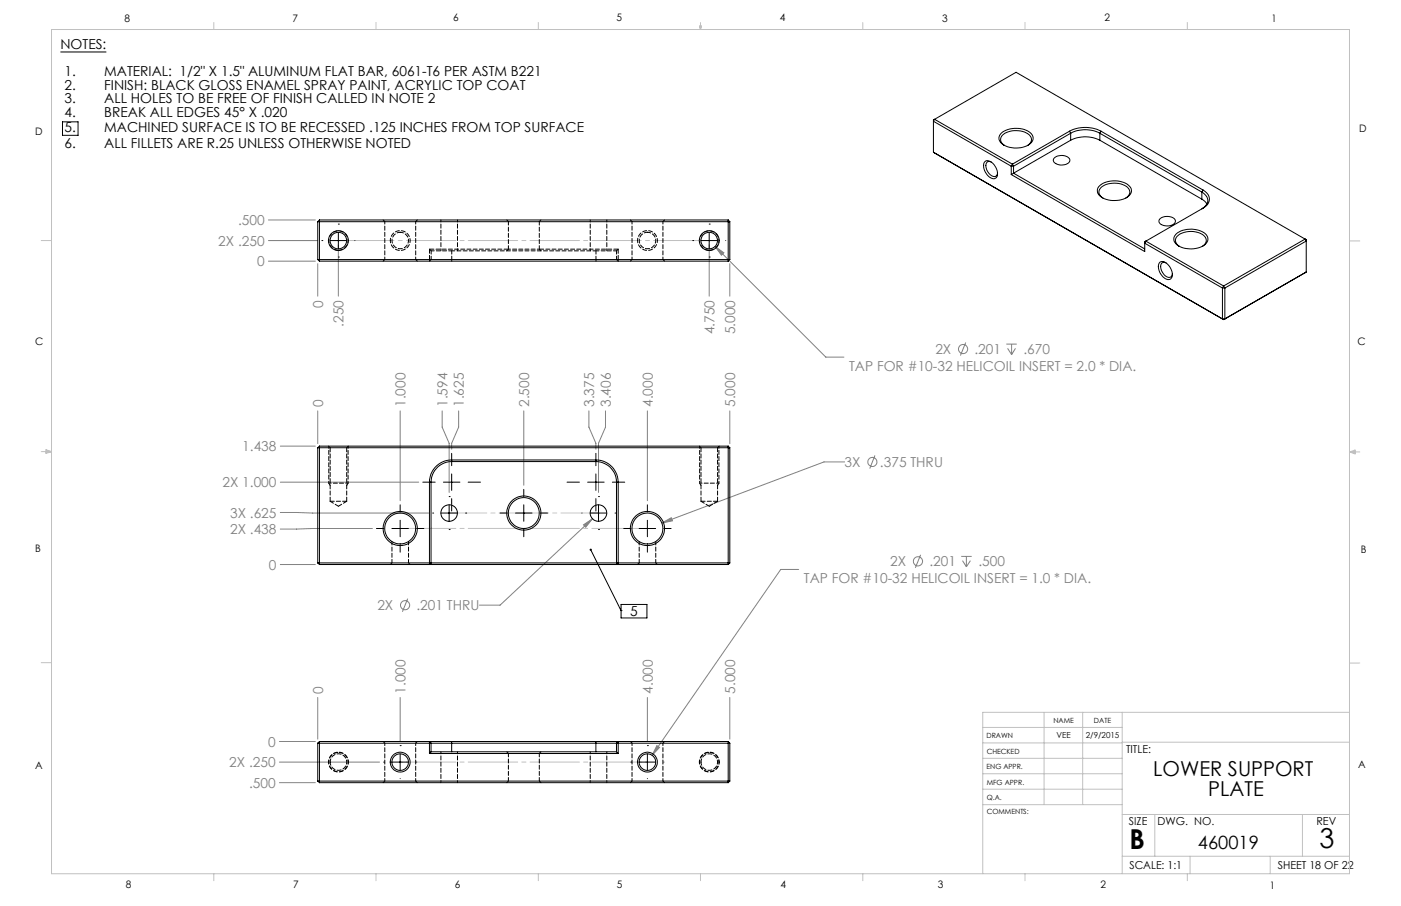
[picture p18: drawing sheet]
<svg xmlns="http://www.w3.org/2000/svg" width="432mm" height="279mm" viewBox="0 0 432 279" stroke-linecap="round" stroke-linejoin="round" font-family="sans-serif">
<defs><g id="words">
<g font-size="8.5">
<text x="348.1" y="261.8">B</text>
<text x="406.7" y="261.6">3</text>
</g>
<g font-size="6.3">
<text x="355.4" y="239.2">LOWER SUPPORT</text>
<text x="372.4" y="245.5">PLATE</text>
</g>
<text font-size="5.6" x="369.2" y="261.7">460019</text>
<g font-size="4.2">
<text x="18.6" y="15.1">NOTES:</text>
<text x="19.9" y="23.5">1.</text>
<text x="32.1" y="23.5">MATERIAL: 1/2&quot; X 1.5&quot; ALUMINUM FLAT BAR, 6061-T6 PER ASTM B221</text>
<text x="19.9" y="27.6">2.</text>
<text x="32.1" y="27.6">FINISH: BLACK GLOSS ENAMEL SPRAY PAINT, ACRYLIC TOP COAT</text>
<text x="19.9" y="31.8">3.</text>
<text x="19.9" y="36">4.</text>
<text x="32.1" y="31.8">ALL HOLES TO BE FREE OF FINISH CALLED IN NOTE 2</text>
<text x="32.1" y="36">BREAK ALL EDGES 45° X .020</text>
<text x="19.9" y="40.8">5.</text>
<text x="32.1" y="40.8">MACHINED SURFACE IS TO BE RECESSED .125 INCHES FROM TOP SURFACE</text>
<text x="19.9" y="45.6">6.</text>
<text x="32.1" y="45.6">ALL FILLETS ARE R.25 UNLESS OTHERWISE NOTED</text>
<text x="194.3" y="190">5</text>
</g>
<g font-size="4.2" fill="#808080">
<text x="73.4" y="69.4">.500</text>
<text x="67.3" y="75.8">2X .250</text>
<text x="79.2" y="82.1">0</text>
<text x="99.6" y="94.8" transform="rotate(-90 99.6 94.8)">0</text>
<text x="105.9" y="100.7" transform="rotate(-90 105.9 100.7)">.250</text>
<text x="220.2" y="103.1" transform="rotate(-90 220.2 103.1)">4.750</text>
<text x="226.6" y="103.1" transform="rotate(-90 226.6 103.1)">5.000</text>
<text x="288.3" y="109.2">2X</text>
<text x="300.3" y="109.2">.201</text>
<text x="315.4" y="109.2">.670</text>
<text x="261.7" y="114.3">TAP FOR #10-32 HELICOIL INSERT = 2.0 * DIA.</text>
<text x="99.6" y="125.5" transform="rotate(-90 99.6 125.5)">0</text>
<text x="125" y="125.5" transform="rotate(-90 125 125.5)">1.000</text>
<text x="137.9" y="125.5" transform="rotate(-90 137.9 125.5)">1.594</text>
<text x="143" y="125.5" transform="rotate(-90 143 125.5)">1.625</text>
<text x="163.1" y="125.5" transform="rotate(-90 163.1 125.5)">2.500</text>
<text x="183.1" y="125.5" transform="rotate(-90 183.1 125.5)">3.375</text>
<text x="188.2" y="125.5" transform="rotate(-90 188.2 125.5)">3.406</text>
<text x="201.2" y="125.5" transform="rotate(-90 201.2 125.5)">4.000</text>
<text x="226.6" y="125.5" transform="rotate(-90 226.6 125.5)">5.000</text>
<text x="74.7" y="139.2">1.438</text>
<text x="260.3" y="144">3X</text>
<text x="271.2" y="144">.375 THRU</text>
<text x="68.6" y="150.3">2X 1.000</text>
<text x="70.9" y="159.6">3X .625</text>
<text x="70.9" y="164.7">2X .438</text>
<text x="82.9" y="175.7">0</text>
<text x="247.8" y="179.7">TAP FOR #10-32 HELICOIL INSERT = 1.0 * DIA.</text>
<text x="274.4" y="174.6">2X</text>
<text x="286.4" y="174.6">.201</text>
<text x="301.5" y="174.6">.500</text>
<text x="116.3" y="188.2">2X</text>
<text x="128.4" y="188.2">.201 THRU</text>
<text x="99.6" y="213.9" transform="rotate(-90 99.6 213.9)">0</text>
<text x="125" y="213.9" transform="rotate(-90 125 213.9)">1.000</text>
<text x="201.2" y="213.9" transform="rotate(-90 201.2 213.9)">4.000</text>
<text x="226.6" y="213.9" transform="rotate(-90 226.6 213.9)">5.000</text>
<text x="82.6" y="230.3">0</text>
<text x="70.7" y="236.6">2X .250</text>
<text x="76.8" y="243">.500</text>
</g>
<g font-size="3.4">
<text x="347.1" y="232.3">TITLE:</text>
<text x="347.9" y="254.3">SIZE</text>
<text x="356.7" y="254.4">DWG. NO.</text>
<text x="405.7" y="254.5">REV</text>
<text x="348.1" y="267.9">SCALE: 1:1</text>
<text x="393.8" y="267.9">SHEET 18 OF 22</text>
</g>
<g font-size="3.2">
<text x="38.3" y="6.7">8</text>
<text x="90.2" y="6.7">7</text>
<text x="139.7" y="6.5">6</text>
<text x="190" y="6.5">5</text>
<text x="240.4" y="6.5">4</text>
<text x="290.4" y="6.7">3</text>
<text x="340.4" y="6.5">2</text>
<text x="391.9" y="6.7">1</text>
<text x="10.9" y="41.6">D</text>
<text x="418.9" y="40.7">D</text>
<text x="10.9" y="106.3">C</text>
<text x="418.4" y="106.4">C</text>
<text x="10.8" y="170.2">B</text>
<text x="419.4" y="170.6">B</text>
<text x="10.8" y="237.2">A</text>
<text x="418.6" y="236.8">A</text>
<text x="38.8" y="273.8">8</text>
<text x="90.4" y="273.8">7</text>
<text x="140.2" y="273.8">6</text>
<text x="190.1" y="273.9">5</text>
<text x="240.5" y="273.8">4</text>
<text x="289" y="273.9">3</text>
<text x="339.1" y="273.8">2</text>
<text x="391.4" y="274.1">1</text>
</g>
<g font-size="2.5">
<text x="325.6" y="227.6">VEE</text>
<text x="334.6" y="227.7">2/9/2015</text>
</g>
<g font-size="2.2">
<text x="304.1" y="227.7">DRAWN</text>
<text x="324.7" y="222.9">NAME</text>
<text x="337.2" y="222.9">DATE</text>
<text x="304.1" y="232.6">CHECKED</text>
<text x="304" y="237.2">ENG APPR.</text>
<text x="304.2" y="241.9">MFG APPR.</text>
<text x="304.1" y="246.7">Q.A.</text>
<text x="304.1" y="250.9">COMMENTS:</text>
</g>
</g></defs>
<g fill="none" stroke="#808080" stroke-width=".31">
<path d="M82.7 74.2h15.2M82.7 67.8h14.5M104.3 75.5v15.8M218.6 75.5v15.8M220.4 76l2.7 2-.7 .7zM220.4 76l34.1 34.1h5.6M82.7 80.5h14.5M97.9 81.3v10M224.9 81.3v10M297.6 105.6l-1.6 4M310.2 106.1h3.2M310.6 107.4l1.2 2"/>
<path d="M311.8 106.1v3.3M313 107.4l-1.2 2M86.4 137.6h10.8M97.9 126.7v10.1M123.3 126.7v27.7M136.3 126.7v5l2.1 5v15.2M141.4 126.7v5l-2.2 5v1.8M161.4 126.7v22.9M181.5 126.7v5l2.2 5v1.8M186.6 126.7v5l-2.1 5v15.2M199.5 126.7v27.7M224.9 126.7v10.1"/>
<path d="M86.4 158l45.7 .2M86.4 148.7h42.6M182.6 160l-28.5 26.6h-6.3M260.3 142.5h-6.3l-50 18.8M269.7 140.4l-1.6 4.1M86.4 174.1h10.8M114.8 163l-28.4 .2M179.8 161.9l2.8-1.9-2.1 2.6zM204 161.3l2.9-1.6 .4 .9zM246.2 175.6h-5.6l-39.6 57.3M283.7 171.1l-1.6 4M296.3 171.6h3.2"/>
<path d="M296.7 172.9l1.2 1.9M297.9 171.6v3.2M299.1 172.9l-1.2 1.9M125.7 184.6l-1.7 4.1M97.9 215.1v12.8M123.3 215.1v13.6M199.5 215.1v13.6M224.9 215.1v12.8M86.1 228.7h11.1M86.1 235h30.9M202.5 229.9l.8 .6-2.3 2.4zM86.1 241.4h11.1"/>
<circle cx="296.8" cy="107.6" r="1.41"/>
<circle cx="268.9" cy="142.5" r="1.41"/>
<circle cx="282.9" cy="173.1" r="1.42"/>
<circle cx="124.8" cy="186.6" r="1.41"/>
</g>
<g fill="none" stroke="#000" stroke-width=".31">
<path d="M18.6 16h14.2M19.3 37.6h4.8v4.1h-4.8zM99.2 74.2h.1M101.7 74.2h5.1M104.3 69.1h.1M104.3 79.3h.1M104.3 71.6v5.1M109.4 74.2h.1M213.5 74.2h.1M216 74.2h5.1M218.6 69.1h.1M218.6 79.3h.1"/>
<path d="M218.6 71.6v5.1M223.7 74.2h.1M139.2 139.8v3.8M183.7 139.8v3.8M123.3 155.7v2.2M130.3 148.7h3.8M133.3 158.2h.1M135.9 158.2h5.1M136.7 148.7h5M138.4 153.1h.1M138.4 155.7v5.1M139.2 146.2v5"/>
<path d="M139.2 153.8v3.8M143.5 158.2h.1M144.3 148.7h3.8M154.1 158.2h2.3M158.9 158.2h5.1M161.4 150.9v2.2M161.4 155.7v5.1M166.5 158.2h2.2M174.8 148.7h3.8M179.4 158.2h.1M181.1 148.7h5.1M181.9 158.2h5.1"/>
<path d="M183.7 146.2v5M183.7 153.8v3.8M184.5 153.1h.1M184.5 155.7v5.1M188.7 148.7h3.8M189.5 158.2h.1M199.5 155.7v2.2M116 163h2.3M120.8 163h5.1M123.3 160.4v5.1M123.3 168.1v2.2M128.4 163h2.2"/>
<path d="M138.4 163.3h.1M161.4 163.3v2.2M182.1 169.5l9.3 18.8M184.5 163.3h.1M192.2 163h2.3M197 163h5.1M199.5 160.4v5.1M199.5 168.1v2.2M204.6 163h2.2M191.4 188.3h.1M191.4 186.4h8v4.2h-8zM118.3 235h.1"/>
<path d="M120.8 235h5.1M123.3 229.9h.1M123.3 232.5v5.1M128.4 235h.1M194.5 235h.1M197 235h5.1M199.5 229.9h.1M199.5 232.5v5.1M204.6 235h.1M123.3 240.1h.1M199.5 240.1h.1"/>
</g>
<path d="M104.3 77.1a2.97 2.97 0 0 1-2.6-4.3 2.97 2.97 0 0 1 5.1-.2 2.97 2.97 0 0 1-2.2 4.5h-.3M218.6 77.1a2.97 2.97 0 0 1-2.6-4.3 2.97 2.97 0 0 1 5.1-.2 2.97 2.97 0 0 1-2.2 4.5h-.3M104.3 232a2.97 2.97 0 0 0-2.6 4.4 2.97 2.97 0 0 0 5.1 .2 2.97 2.97 0 0 0-2.2-4.5l-.3-.1M218.6 232a2.97 2.97 0 0 0-2.6 4.4 2.97 2.97 0 0 0 5.1 .2 2.97 2.97 0 0 0-2.2-4.5l-.3-.1" fill="none" stroke="#000" stroke-width=".31" stroke-dasharray="1.3 .6" stroke-dashoffset="-.1" stroke-linecap="butt"/>
<path d="M104.3 74.2h114.3M123.4 163h76.2M123.4 235h76.2" fill="none" stroke="#c0c0c0" stroke-width=".31" stroke-dasharray="15.2 1.3 1.3 1.3" stroke-dashoffset="-1.9"/>
<path d="M138.4 158.2h46.1" fill="none" stroke="#c0c0c0" stroke-width=".31" stroke-dasharray="15.2 1.3 1.3 1.3" stroke-dashoffset="3.7"/>
<g fill="none" stroke="#c0c0c0" stroke-width=".31">
<path d="M15.9 9.1h400v260.4h-400zM65.9 6.9v2.2M115.9 6.9v2.2M165.9 6.9v2.2M215.6 8h.6l-.3 1.1zM215.7 8l.2 1.1M215.9 6.9v2.2M216 8l-.1 1.1M265.9 6.9v2.2M315.9 6.9v2.2M365.9 6.9v2.2M12.7 74.2h3.2"/>
<path d="M415.9 74.3h3.2M12.7 139.3h3.2M14.2 139.1l1.7 .2M14.2 138.7l1.7 .6-1.7 .5zM15.9 139.3l-1.7 .3M415.9 139.4h3.2M415.9 139.4l1.8-.6v1.2zM415.9 139.4l1.8 .3M417.7 139.2l-1.8 .2M12.7 204.4h3.2M321.8 219.7v28.4M333.7 219.7v28.4"/>
<path d="M345.9 219.7v49.8M415.9 204.5h3.2M415.9 219.7h-113v49.8M302.9 233.9h43M302.9 229.1h43M302.9 224.3h43M302.9 238.6h43M345.9 228.9h70M302.9 248.1h43M302.9 243.4h43M345.9 251.2h70M355.9 251.2v12.9"/>
<path d="M401.4 251.2v12.9M65.9 269.5v2.1M115.9 269.5v2.1M165.9 269.5v2.1M215.9 269.5v2.1M265.9 269.5v2.1M315.9 269.5v2.1M345.9 264.1h70M365.9 269.5v2.1M366.8 264.1v5.4M391.5 264.1v5.4"/>
</g>
<path d="M101.3 137.7v11.3M107.3 137.7v11.3M215.6 137.7v11.3M221.6 137.7v11.3" fill="none" stroke="#000" stroke-width=".31" stroke-dasharray="1.3 .6" stroke-dashoffset=".7"/>
<path d="M101.3 149l.5 .7M107.3 149l-.4 .7M215.6 149l.5 .7M221.6 149l-.4 .7" fill="none" stroke="#000" stroke-width=".31" stroke-dasharray="1.3 .6" stroke-dashoffset=".4"/>
<path d="M101.3 149h6M215.6 149h6" fill="none" stroke="#000" stroke-width=".31" stroke-dasharray="1.3 .6" stroke-dashoffset=".5"/>
<path d="M202.5 229.9l-1.5 3 2.3-2.4zM204 161.3l3.3-.7-.4-.9zM179.8 161.9l.7 .7 2.1-2.6zM220.4 76l2 2.7 .7-.7z" fill="#808080"/>
<path d="M181.9 169.3l.2 .2-.2-.3a.34 .34 0 0 1 .5 .4 .34 .34 0 0 1-.5 .2 .34 .34 0 0 1 0-.5z" fill="#000"/>
<g fill="none" stroke="#000" stroke-width=".31">
<path d="M288 36.8l-.3 .6 24 13.9M288 36.8l-.3 .2v10M288 36.8l24 13.8M288 36.8l25.2-14.5 89 51.4M287.7 47l89.4 51.6M287.7 47l.3 .2M303.4 50a2.16 2.16 0 0 1 3.3 1.2 2.63 2.63 0 0 1 0 3.8 3.7 3.7 0 0 1-3.6-3.9zM305.5 50a1.15 1.15 0 0 0-1.4 .1 1.15 1.15 0 0 0-.2 1.4 3.1 3.1 0 0 0 2.9 2.9l.5-.4 .1-.6M308.6 41a7.6 7.6 0 0 1 9.3 .3 2.32 2.32 0 0 1-1.4 3.7 7.5 7.5 0 0 1-8.2-1.3l-.4-1.2 .2-.7zM309.6 44.9a2.11 2.11 0 0 1-1.2-2.2 2.11 2.11 0 0 1 1.8-1.8 6.5 6.5 0 0 1 7.5 1.3 2.02 2.02 0 0 1-1 2.7M311.7 51.3v2.5M311.7 53.8l41.1 23.8v-3l.4-.2"/>
<path d="M311.7 51.3h.7M312 50.6l-.3 .7M312 50.6l.4 .7M312.4 53.4l40.4 23.4M312.4 53.4l-.7 .4M312.4 51.3v2.1M325 48.6a3.3 3.3 0 0 1 4.7 .6 2.38 2.38 0 0 1-3.1 1.7 1.63 1.63 0 0 1-1.8-2zM329.6 40.5a10.6 10.6 0 0 1 9.7 0M329.6 40.5l-17.6 10.1M329.6 40.5l.4 .6M330 43.3a10 10 0 0 1 9 0M330 41.1a9.7 9.7 0 0 1 9 0"/>
<path d="M330 43.3l-17.6 10.1M330 41.1l-17.6 10.2M330 41.1v2.2M339 57.2a7.5 7.5 0 0 1 9.2 .3 2.28 2.28 0 0 1-1.4 3.7 7.4 7.4 0 0 1-8.2-1.3l-.4-.7v-.9zM339 43.3l31.4 18.1M339 41.1l31.4 18.1M339 41.1v2.2M339.3 40.5l31.5 18.1M339.3 40.5l-.3 .6M370.4 59.2a2.74 2.74 0 0 1 1.9 2.6 2.74 2.74 0 0 1-1.9 2.6M370.4 59.2v2.2M370.8 58.6a2.97 2.97 0 0 1 2 2.8 2.97 2.97 0 0 1-2 2.8l-17.6 10.2"/>
<path d="M370.8 58.6l-.4 .6M97.9 68.4v11.6M97.9 68.4h127M98.5 67.8v12.7M98.5 67.8h125.9M98.5 67.8l-.6 .6M224.4 67.8v12.7M224.4 67.8l.5 .6M224.9 68.4v11.6M339.9 61.1a2.1 2.1 0 0 1-1.2-2.2 2.1 2.1 0 0 1 1.8-1.8 6.5 6.5 0 0 1 7.5 1.3 2.02 2.02 0 0 1-1 2.7M353.2 74.4l23.9 13.8M353.2 74.4l-.4 .6 24 13.8"/>
<path d="M357.5 67.5a3.3 3.3 0 0 1 4.8 .5 2.32 2.32 0 0 1-3.1 1.6 1.6 1.6 0 0 1-1.9-1.9zM362.5 72.1a7.5 7.5 0 0 1 9.3 .3 2.32 2.32 0 0 1-1.4 3.7 7.4 7.4 0 0 1-8.2-1.2l-.4-.8v-.8zM363.5 76a2.04 2.04 0 0 1-1.2-1.9 2.04 2.04 0 0 1 1.2-1.9 6.8 6.8 0 0 1 7.8 .8 1.94 1.94 0 0 1-.7 3M370.4 61.4l1.6 1.5M402.2 73.7l.4 .6-25.1 14.5M402.2 73.7l-25.1 14.5M402.2 73.7l.4 .2v10M97.9 80h127M97.9 80l.6 .5M98.5 80.5h125.9M224.9 80l-.5 .5M357.5 80.9a2.67 2.67 0 0 1 3.3 1.9 2.43 2.43 0 0 1-.2 3.3 3.7 3.7 0 0 1-3.6-3.9z"/>
<path d="M359.4 81.1a1.15 1.15 0 0 0-1.4 .1 1.15 1.15 0 0 0-.2 1.4 3.1 3.1 0 0 0 2.9 2.9l.4-.4 .2-.6M376.8 88.8h.7M376.8 88.8v9.6M376.8 98.4h.7M376.8 98.4l.3 .2M377.1 88.2l-.3 .6M377.1 88.2l.4 .6M377.5 88.8v9.6M377.5 98.4l-.4 .2M402.6 83.9l-25.5 14.7M402.6 83.9l-.4 .2M97.9 138.1v35.5"/>
<path d="M97.9 138.1h127M98.5 137.6v36.5M98.5 137.6h125.9M98.5 137.6l-.6 .5M224.4 137.6v36.5M224.4 137.6l.5 .5M224.9 138.1v35.5M132.4 148.7v25.4l.5-.5v-24.9M132.4 148.7h.5M139.2 141.9a6.8 6.8 0 0 0-6.8 6.8M139.2 142.3a6.4 6.4 0 0 0-6.3 6.4M139.2 141.9v.4"/>
<path d="M139.2 141.9h44.5M139.2 142.3h44.5M183.7 141.9a6.9 6.9 0 0 1 6.8 6.8M183.7 142.3a6.3 6.3 0 0 1 6.3 6.4M183.7 141.9v.4M190 148.7v24.9l.5 .5v-25.4M190 148.7h.5M97.9 173.6h127M97.9 173.6l.6 .5M98.5 174.1h125.9M224.9 173.6l-.5 .5M97.9 229.2h35"/>
<path d="M97.9 229.2v11.7M98.5 228.7v12.7M98.5 228.7h33.9M98.5 228.7l-.6 .5M132.4 228.7h6.8M132.4 228.7v3.7M132.4 228.7l.5 .5M132.4 232.4h58.1M132.9 229.2h57.1M132.9 231.8h57.1M132.9 231.8l-.5 .6M132.9 229.2v2.6"/>
<path d="M139.2 228.7h44.5M139.2 228.7v3.1M183.7 228.7h6.8M183.7 228.7v3.1M190 229.2h34.9M190 231.8l.5 .6M190 229.2v2.6M190.5 228.7h33.9M190.5 228.7v3.7M190.5 228.7l-.5 .5M224.4 228.7v12.7M224.4 228.7l.5 .5"/>
<path d="M224.9 229.2v11.7M97.9 240.9l.6 .5M97.9 240.9h127M98.5 241.4h125.9M224.9 240.9l-.5 .5"/>
<circle cx="104.3" cy="74.2" r="2.56"/>
<circle cx="104.3" cy="74.2" r="3.1"/>
<circle cx="218.6" cy="74.2" r="2.56"/>
<circle cx="218.6" cy="74.2" r="3.1"/>
<circle cx="138.4" cy="158.2" r="2.55"/>
<circle cx="161.4" cy="158.2" r="4.8"/>
<circle cx="161.4" cy="158.2" r="5.3"/>
<circle cx="184.4" cy="158.2" r="2.54"/>
<circle cx="123.3" cy="163" r="4.8"/>
<circle cx="123.3" cy="163" r="5.3"/>
<circle cx="199.5" cy="163" r="4.8"/>
<circle cx="199.5" cy="163" r="5.3"/>
<circle cx="123.3" cy="235" r="3.1"/>
<circle cx="123.3" cy="235" r="2.54"/>
<circle cx="199.5" cy="235" r="3.1"/>
<circle cx="199.5" cy="235" r="2.54"/>
</g>
<path d="M156.7 68.3v8.5M166.2 76.8v-8.5M120.8 167v6.6M125.9 173.6v-6.6M197 167v6.6M202.1 173.6v-6.6M101.8 235a2.55 2.55 0 0 1 3.6-2.3 2.55 2.55 0 0 1 .5 4.3 2.55 2.55 0 0 1-4.1-1.5v-.5M156.7 232.3v8.6M216.1 235a2.55 2.55 0 0 1 3.6-2.3 2.55 2.55 0 0 1 .5 4.3 2.55 2.55 0 0 1-4.1-1.5v-.5M166.2 240.9v-8.6" fill="none" stroke="#000" stroke-width=".31" stroke-dasharray="1.3 .6" stroke-dashoffset=".2"/>
<g fill="none" stroke="#000" stroke-width=".31" stroke-dasharray="1.3 .6" stroke-dashoffset=".6">
<path d="M120.3 74.2a3.1 3.1 0 0 0 4.4 2.7 3.1 3.1 0 0 0 .5-5.2 3.1 3.1 0 0 0-4.9 1.9v.6M135.9 67.8v9.6M141 77.4v-9.6M166.2 76.8h-9.5M181.9 67.8v9.6M187 77.4v-9.6M196.5 74.2a3.1 3.1 0 0 0 4.4 2.7 3.1 3.1 0 0 0 .5-5.2 3.1 3.1 0 0 0-4.9 1.9v.6M107.4 235a3.1 3.1 0 0 0-4.5-2.7 3.1 3.1 0 0 0-.4 5.2 3.1 3.1 0 0 0 4.8-2l.1-.5M135.9 231.8v9.6M181.9 231.8v9.6M221.7 235a3.1 3.1 0 0 0-4.5-2.7 3.1 3.1 0 0 0-.4 5.2 3.1 3.1 0 0 0 4.8-2l.1-.5M141 241.4v-9.6"/>
<path d="M187 241.4v-9.6"/>
</g>
<g fill="none" stroke="#000" stroke-width=".31" stroke-dasharray="1.3 .6" stroke-dashoffset=".4">
<path d="M118.1 67.8l.5 .5M128.1 68.3l.5-.5M132.9 77.4l-.5-.6M156.2 67.8l.5 .5M156.7 76.8l-.5 .6M166.2 68.3l.5-.5M166.7 77.4l-.5-.6M190 77.4l.5-.6M194.3 67.8l.5 .5M204.3 68.3l.5-.5M118.6 80l-.5 .5M128.6 80.5l-.5-.5"/>
<path d="M132.4 80.5l.5-.5M190.5 80.5l-.5-.5M194.8 80l-.5 .5M204.8 80.5l-.5-.5M101.2 137.6l.6 .5M106.9 138.1l.5-.5M215.5 137.6l.6 .5M221.2 138.1l.5-.5M120.8 173.6l-.5 .5M126.4 174.1l-.5-.5M197 173.6l-.5 .5M202.6 174.1l-.5-.5"/>
<path d="M118.1 228.7l.5 .5M128.1 229.2l.5-.5M156.2 231.8l.5 .5M166.2 232.3l.5-.5M194.3 228.7l.5 .5M204.3 229.2l.5-.5M118.6 240.9l-.5 .5M128.6 241.4l-.5-.5M156.7 240.9l-.5 .5M166.7 241.4l-.5-.5M194.8 240.9l-.5 .5M204.8 241.4l-.5-.5"/>
</g>
<path d="M118.6 68.3v11.7M194.8 68.3v11.7M128.1 80v-11.7M204.3 80v-11.7M118.6 229.2v11.7M194.8 229.2v11.7M128.1 240.9v-11.7M204.3 240.9v-11.7" fill="none" stroke="#000" stroke-width=".31" stroke-dasharray="1.3 .6" stroke-dashoffset=".5"/>
<path d="M132.4 76.8v3.2M132.4 80v.5M139.2 80.5v-.5M183.7 80.5v-.5M190.5 80.5v-.5M190.5 80v-3.2M101.8 138.1v16.5M216.1 138.1v16.5M101.8 154.6h5.1M106.9 154.6v-16.5M216.1 154.6h5.1M221.2 154.6v-16.5" fill="none" stroke="#000" stroke-width=".31" stroke-dasharray="1.3 .6"/>
<path d="M101.8 154.6l2.5 1.5M104.3 156.1l2.6-1.5M216.1 154.6l2.5 1.5M218.6 156.1l2.6-1.5" fill="none" stroke="#000" stroke-width=".31" stroke-dasharray="1.3 .6" stroke-dashoffset=".1"/>
<path d="M123.4 71.6a2.55 2.55 0 0 1 2.2 3.7 2.55 2.55 0 0 1-4.3 .4 2.55 2.55 0 0 1 1.6-4l.5-.1M132.9 77.4v2.6M139.2 77.4v2.6M139.2 77.4h-6.3M183.7 77.4v2.6M183.7 77.4h-44.5M190 77.4h-6.3M190 77.4v2.6M199.6 71.6a2.55 2.55 0 0 1 2.2 3.7 2.55 2.55 0 0 1-4.3 .4 2.55 2.55 0 0 1 1.6-4l.5-.1" fill="none" stroke="#000" stroke-width=".31" stroke-dasharray="1.3 .6" stroke-dashoffset=".3"/>
<path d="M156.7 76.8h-24.3M190.5 76.8h-24.3" fill="none" stroke="#000" stroke-width=".31" stroke-dasharray="1.3 .6" stroke-dashoffset="-.1"/>
<use href="#words"/>
</svg>
